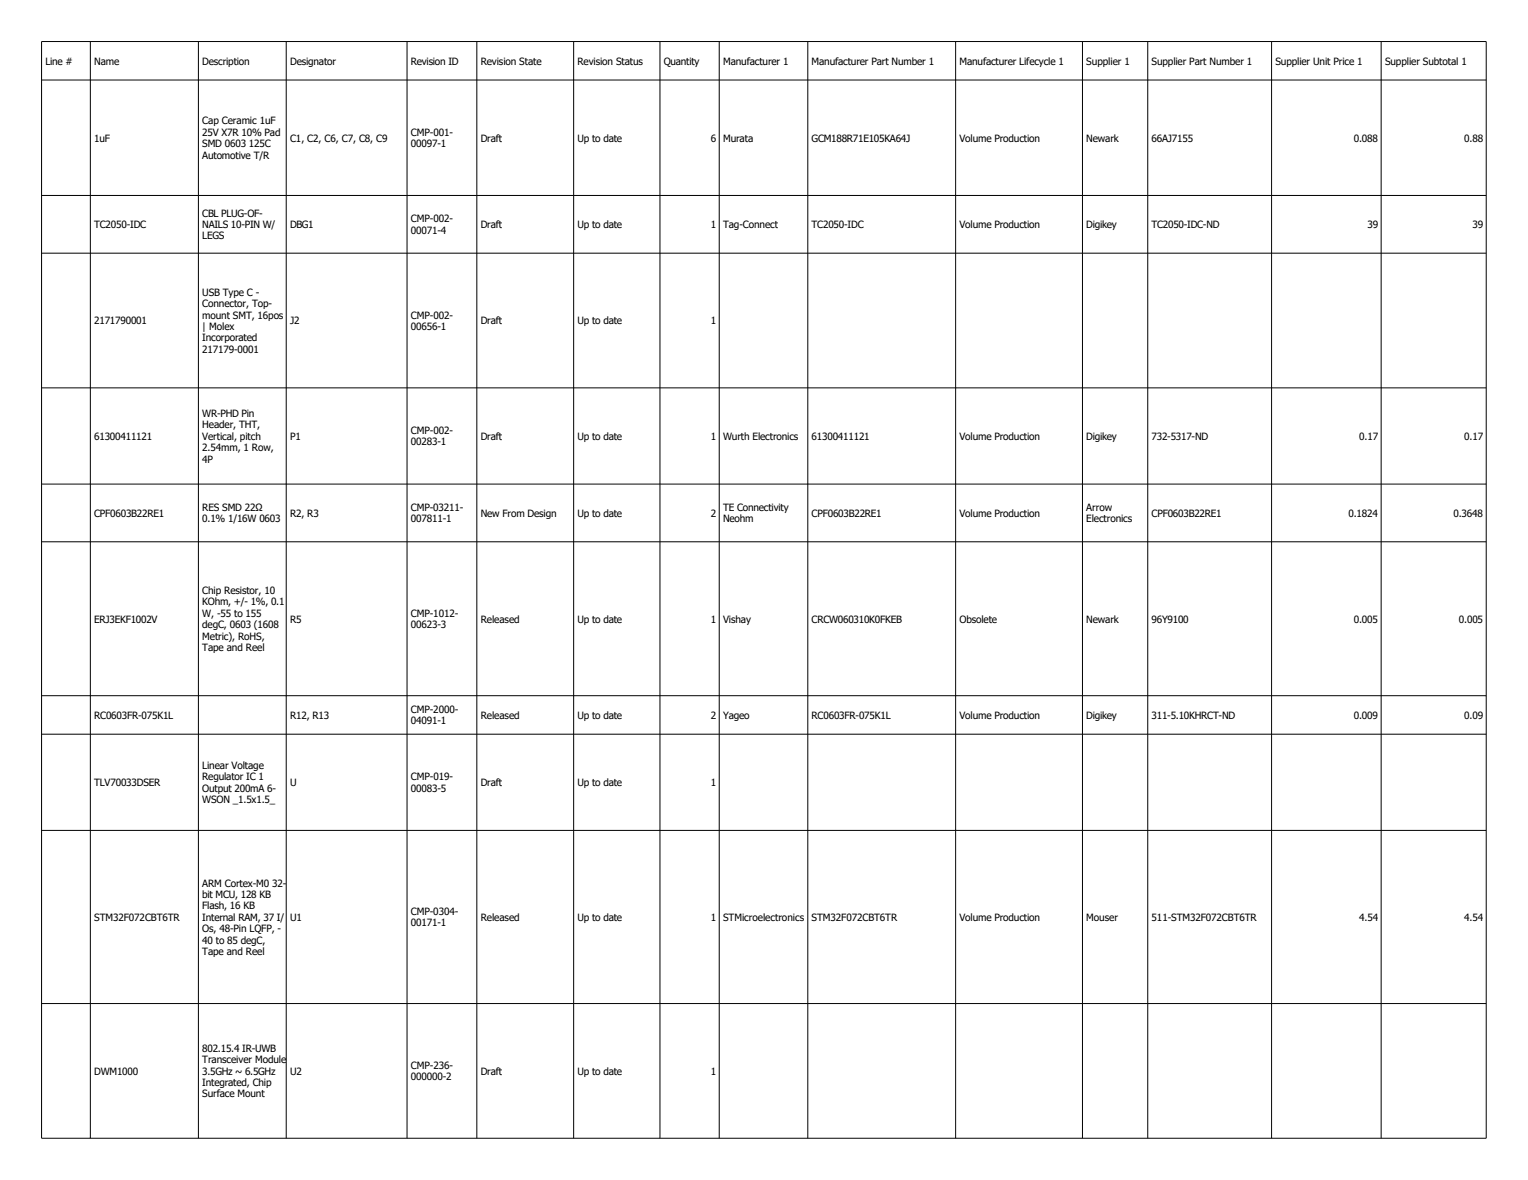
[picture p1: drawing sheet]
<svg xmlns="http://www.w3.org/2000/svg" width="279mm" height="216mm" viewBox="0 0 279 216" stroke-linecap="round" stroke-linejoin="round" font-family="sans-serif">
<defs><g id="words">
<g font-size="1.8">
<text x="8.3" y="11.8">Line #</text>
<text x="17.2" y="11.8">Name</text>
<text x="37" y="11.8">Description</text>
<text x="53" y="11.8">Designator</text>
<text x="75.1" y="11.8">Revision ID</text>
<text x="87.9" y="11.8">Revision State</text>
<text x="105.6" y="11.8">Revision Status</text>
<text x="121.4" y="11.8">Quantity</text>
<text x="132.2" y="11.8">Manufacturer 1</text>
<text x="148.4" y="11.8">Manufacturer Part Number 1</text>
<text x="175.4" y="11.8">Manufacturer Lifecycle 1</text>
<text x="198.6" y="11.8">Supplier 1</text>
<text x="210.6" y="11.8">Supplier Part Number 1</text>
<text x="233.2" y="11.8">Supplier Unit Price 1</text>
<text x="253.3" y="11.8">Supplier Subtotal 1</text>
<text x="37" y="22.8">Cap Ceramic 1uF</text>
<text x="17.2" y="25.9">1uF</text>
<text x="37" y="24.8">25V X7R 10% Pad</text>
<text x="37" y="26.9">SMD 0603 125C</text>
<text x="37" y="29">Automotive T/R</text>
<text x="53" y="25.9">C1, C2, C6, C7, C8, C9</text>
<text x="75.1" y="24.8">CMP-001-</text>
<text x="75.1" y="26.9">00097-1</text>
<text x="87.9" y="25.9">Draft</text>
<text x="105.6" y="25.9">Up to date</text>
<text x="130" y="25.9">6</text>
<text x="132.2" y="25.9">Murata</text>
<text x="148.4" y="25.9">GCM188R71E105KA64J</text>
<text x="175.4" y="25.9">Volume Production</text>
<text x="198.6" y="25.9">Newark</text>
<text x="210.6" y="25.9">66AJ7155</text>
<text x="247.5" y="25.9">0.088</text>
<text x="267.7" y="25.9">0.88</text>
<text x="17.2" y="41.7">TC2050-IDC</text>
<text x="37" y="39.6">CBL PLUG-OF-</text>
<text x="37" y="41.7">NAILS 10-PIN W/</text>
<text x="53" y="41.7">DBG1</text>
<text x="75.1" y="40.7">CMP-002-</text>
<text x="87.9" y="41.7">Draft</text>
<text x="105.6" y="41.7">Up to date</text>
<text x="130" y="41.7">1</text>
<text x="132.2" y="41.7">Tag-Connect</text>
<text x="148.4" y="41.7">TC2050-IDC</text>
<text x="175.4" y="41.7">Volume Production</text>
<text x="198.6" y="41.7">Digikey</text>
<text x="210.6" y="41.7">TC2050-IDC-ND</text>
<text x="250.1" y="41.7">39</text>
<text x="269.3" y="41.7">39</text>
<text x="37" y="43.8">LEGS</text>
<text x="75.1" y="42.8">00071-4</text>
<text x="17.2" y="59.3">2171790001</text>
<text x="37" y="54.1">USB Type C -</text>
<text x="37" y="56.2">Connector, Top-</text>
<text x="37" y="58.3">mount SMT, 16pos</text>
<text x="53" y="59.3">J2</text>
<text x="75.1" y="58.3">CMP-002-</text>
<text x="87.9" y="59.3">Draft</text>
<text x="105.6" y="59.3">Up to date</text>
<text x="130" y="59.3">1</text>
<text x="37" y="60.4">| Molex</text>
<text x="37" y="62.5">Incorporated</text>
<text x="37" y="64.6">217179-0001</text>
<text x="75.1" y="60.4">00656-1</text>
<text x="37" y="76.3">WR-PHD Pin</text>
<text x="17.2" y="80.5">61300411121</text>
<text x="37" y="78.4">Header, THT,</text>
<text x="37" y="80.5">Vertical, pitch</text>
<text x="37" y="82.5">2.54mm, 1 Row,</text>
<text x="53" y="80.5">P1</text>
<text x="75.1" y="79.4">CMP-002-</text>
<text x="75.1" y="81.5">00283-1</text>
<text x="87.9" y="80.5">Draft</text>
<text x="105.6" y="80.5">Up to date</text>
<text x="130" y="80.5">1</text>
<text x="132.2" y="80.5">Wurth Electronics</text>
<text x="148.4" y="80.5">61300411121</text>
<text x="175.4" y="80.5">Volume Production</text>
<text x="198.6" y="80.5">Digikey</text>
<text x="210.6" y="80.5">732-5317-ND</text>
<text x="248.5" y="80.5">0.17</text>
<text x="267.7" y="80.5">0.17</text>
<text x="37" y="84.6">4P</text>
<text x="17.2" y="94.5">CPF0603B22RE1</text>
<text x="37" y="93.5">RES SMD 22Ω</text>
<text x="37" y="95.6">0.1% 1/16W 0603</text>
<text x="53" y="94.5">R2, R3</text>
<text x="75.1" y="93.5">CMP-03211-</text>
<text x="75.1" y="95.6">007811-1</text>
<text x="87.9" y="94.5">New From Design</text>
<text x="105.6" y="94.5">Up to date</text>
<text x="130" y="94.5">2</text>
<text x="132.2" y="93.5">TE Connectivity</text>
<text x="132.2" y="95.6">Neohm</text>
<text x="148.4" y="94.5">CPF0603B22RE1</text>
<text x="175.4" y="94.5">Volume Production</text>
<text x="198.6" y="93.5">Arrow</text>
<text x="198.6" y="95.6">Electronics</text>
<text x="210.6" y="94.5">CPF0603B22RE1</text>
<text x="246.6" y="94.5">0.1824</text>
<text x="265.8" y="94.5">0.3648</text>
<text x="17.2" y="113.9">ERJ3EKF1002V</text>
<text x="37" y="108.7">Chip Resistor, 10</text>
<text x="37" y="110.8">KOhm, +/- 1%, 0.1</text>
<text x="37" y="112.9">W, -55 to 155</text>
<text x="53" y="113.9">R5</text>
<text x="75.1" y="112.9">CMP-1012-</text>
<text x="87.9" y="113.9">Released</text>
<text x="105.6" y="113.9">Up to date</text>
<text x="130" y="113.9">1</text>
<text x="132.2" y="113.9">Vishay</text>
<text x="148.4" y="113.9">CRCW060310K0FKEB</text>
<text x="175.4" y="113.9">Obsolete</text>
<text x="198.6" y="113.9">Newark</text>
<text x="210.6" y="113.9">96Y9100</text>
<text x="247.5" y="113.9">0.005</text>
<text x="266.8" y="113.9">0.005</text>
<text x="37" y="114.9">degC, 0603 (1608</text>
<text x="37" y="117">Metric), RoHS,</text>
<text x="37" y="119.1">Tape and Reel</text>
<text x="75.1" y="114.9">00623-3</text>
<text x="17.2" y="131.5">RC0603FR-075K1L</text>
<text x="53" y="131.5">R12, R13</text>
<text x="75.1" y="130.5">CMP-2000-</text>
<text x="87.9" y="131.5">Released</text>
<text x="105.6" y="131.5">Up to date</text>
<text x="130" y="131.5">2</text>
<text x="132.2" y="131.5">Yageo</text>
<text x="148.4" y="131.5">RC0603FR-075K1L</text>
<text x="175.4" y="131.5">Volume Production</text>
<text x="198.6" y="131.5">Digikey</text>
<text x="210.6" y="131.5">311-5.10KHRCT-ND</text>
<text x="247.5" y="131.5">0.009</text>
<text x="267.7" y="131.5">0.09</text>
<text x="75.1" y="132.5">04091-1</text>
<text x="17.2" y="143.8">TLV70033DSER</text>
<text x="37" y="140.7">Linear Voltage</text>
<text x="37" y="142.8">Regulator IC 1</text>
<text x="53" y="143.8">U</text>
<text x="75.1" y="142.8">CMP-019-</text>
<text x="87.9" y="143.8">Draft</text>
<text x="105.6" y="143.8">Up to date</text>
<text x="130" y="143.8">1</text>
<text x="37" y="144.9">Output 200mA 6-</text>
<text x="37" y="147">WSON _1.5x1.5_</text>
<text x="75.1" y="144.9">00083-5</text>
<text x="37" y="162.2">ARM Cortex-M0 32-</text>
<text x="37" y="164.3">bit MCU, 128 KB</text>
<text x="37" y="166.4">Flash, 16 KB</text>
<text x="75.1" y="167.4">CMP-0304-</text>
<text x="17.2" y="168.5">STM32F072CBT6TR</text>
<text x="37" y="168.5">Internal RAM, 37 I/</text>
<text x="37" y="170.6">Os, 48-Pin LQFP, -</text>
<text x="37" y="172.6">40 to 85 degC,</text>
<text x="53" y="168.5">U1</text>
<text x="75.1" y="169.5">00171-1</text>
<text x="87.9" y="168.5">Released</text>
<text x="105.6" y="168.5">Up to date</text>
<text x="130" y="168.5">1</text>
<text x="132.2" y="168.5">STMicroelectronics</text>
<text x="148.4" y="168.5">STM32F072CBT6TR</text>
<text x="175.4" y="168.5">Volume Production</text>
<text x="198.6" y="168.5">Mouser</text>
<text x="210.6" y="168.5">511-STM32F072CBT6TR</text>
<text x="248.5" y="168.5">4.54</text>
<text x="267.7" y="168.5">4.54</text>
<text x="37" y="174.7">Tape and Reel</text>
<text x="17.2" y="196.6">DWM1000</text>
<text x="37" y="192.5">802.15.4 IR-UWB</text>
<text x="37" y="194.5">Transceiver Module</text>
<text x="37" y="196.6">3.5GHz ~ 6.5GHz</text>
<text x="53" y="196.6">U2</text>
<text x="75.1" y="195.6">CMP-236-</text>
<text x="75.1" y="197.7">000000-2</text>
<text x="87.9" y="196.6">Draft</text>
<text x="105.6" y="196.6">Up to date</text>
<text x="130" y="196.6">1</text>
<text x="37" y="198.7">Integrated, Chip</text>
<text x="37" y="200.8">Surface Mount</text>
</g>
</g></defs>
<g fill="none" stroke="#000" stroke-width=".18">
<path d="M7.6 7.6h264.2v200.7h-264.2zM7.6 14.6h264.2M16.5 7.6v200.7M36.3 7.6v200.7M52.3 7.6v200.7M74.4 7.6v200.7M87.2 7.6v200.7M104.9 7.6v200.7M120.7 7.6v200.7M131.5 7.6v200.7M147.7 7.6v200.7M174.7 7.6v200.7"/>
<path d="M197.9 7.6v200.7M209.9 7.6v200.7M232.5 7.6v200.7M252.5 7.6v200.7M7.6 35.8h264.2M7.6 46.3h264.2M7.6 71h264.2M7.6 88.6h264.2M7.6 99.1h264.2M7.6 127.3h264.2M7.6 134.3h264.2M7.6 151.9h264.2"/>
<path d="M7.6 183.6h264.2"/>
</g>
<use href="#words"/>
</svg>
